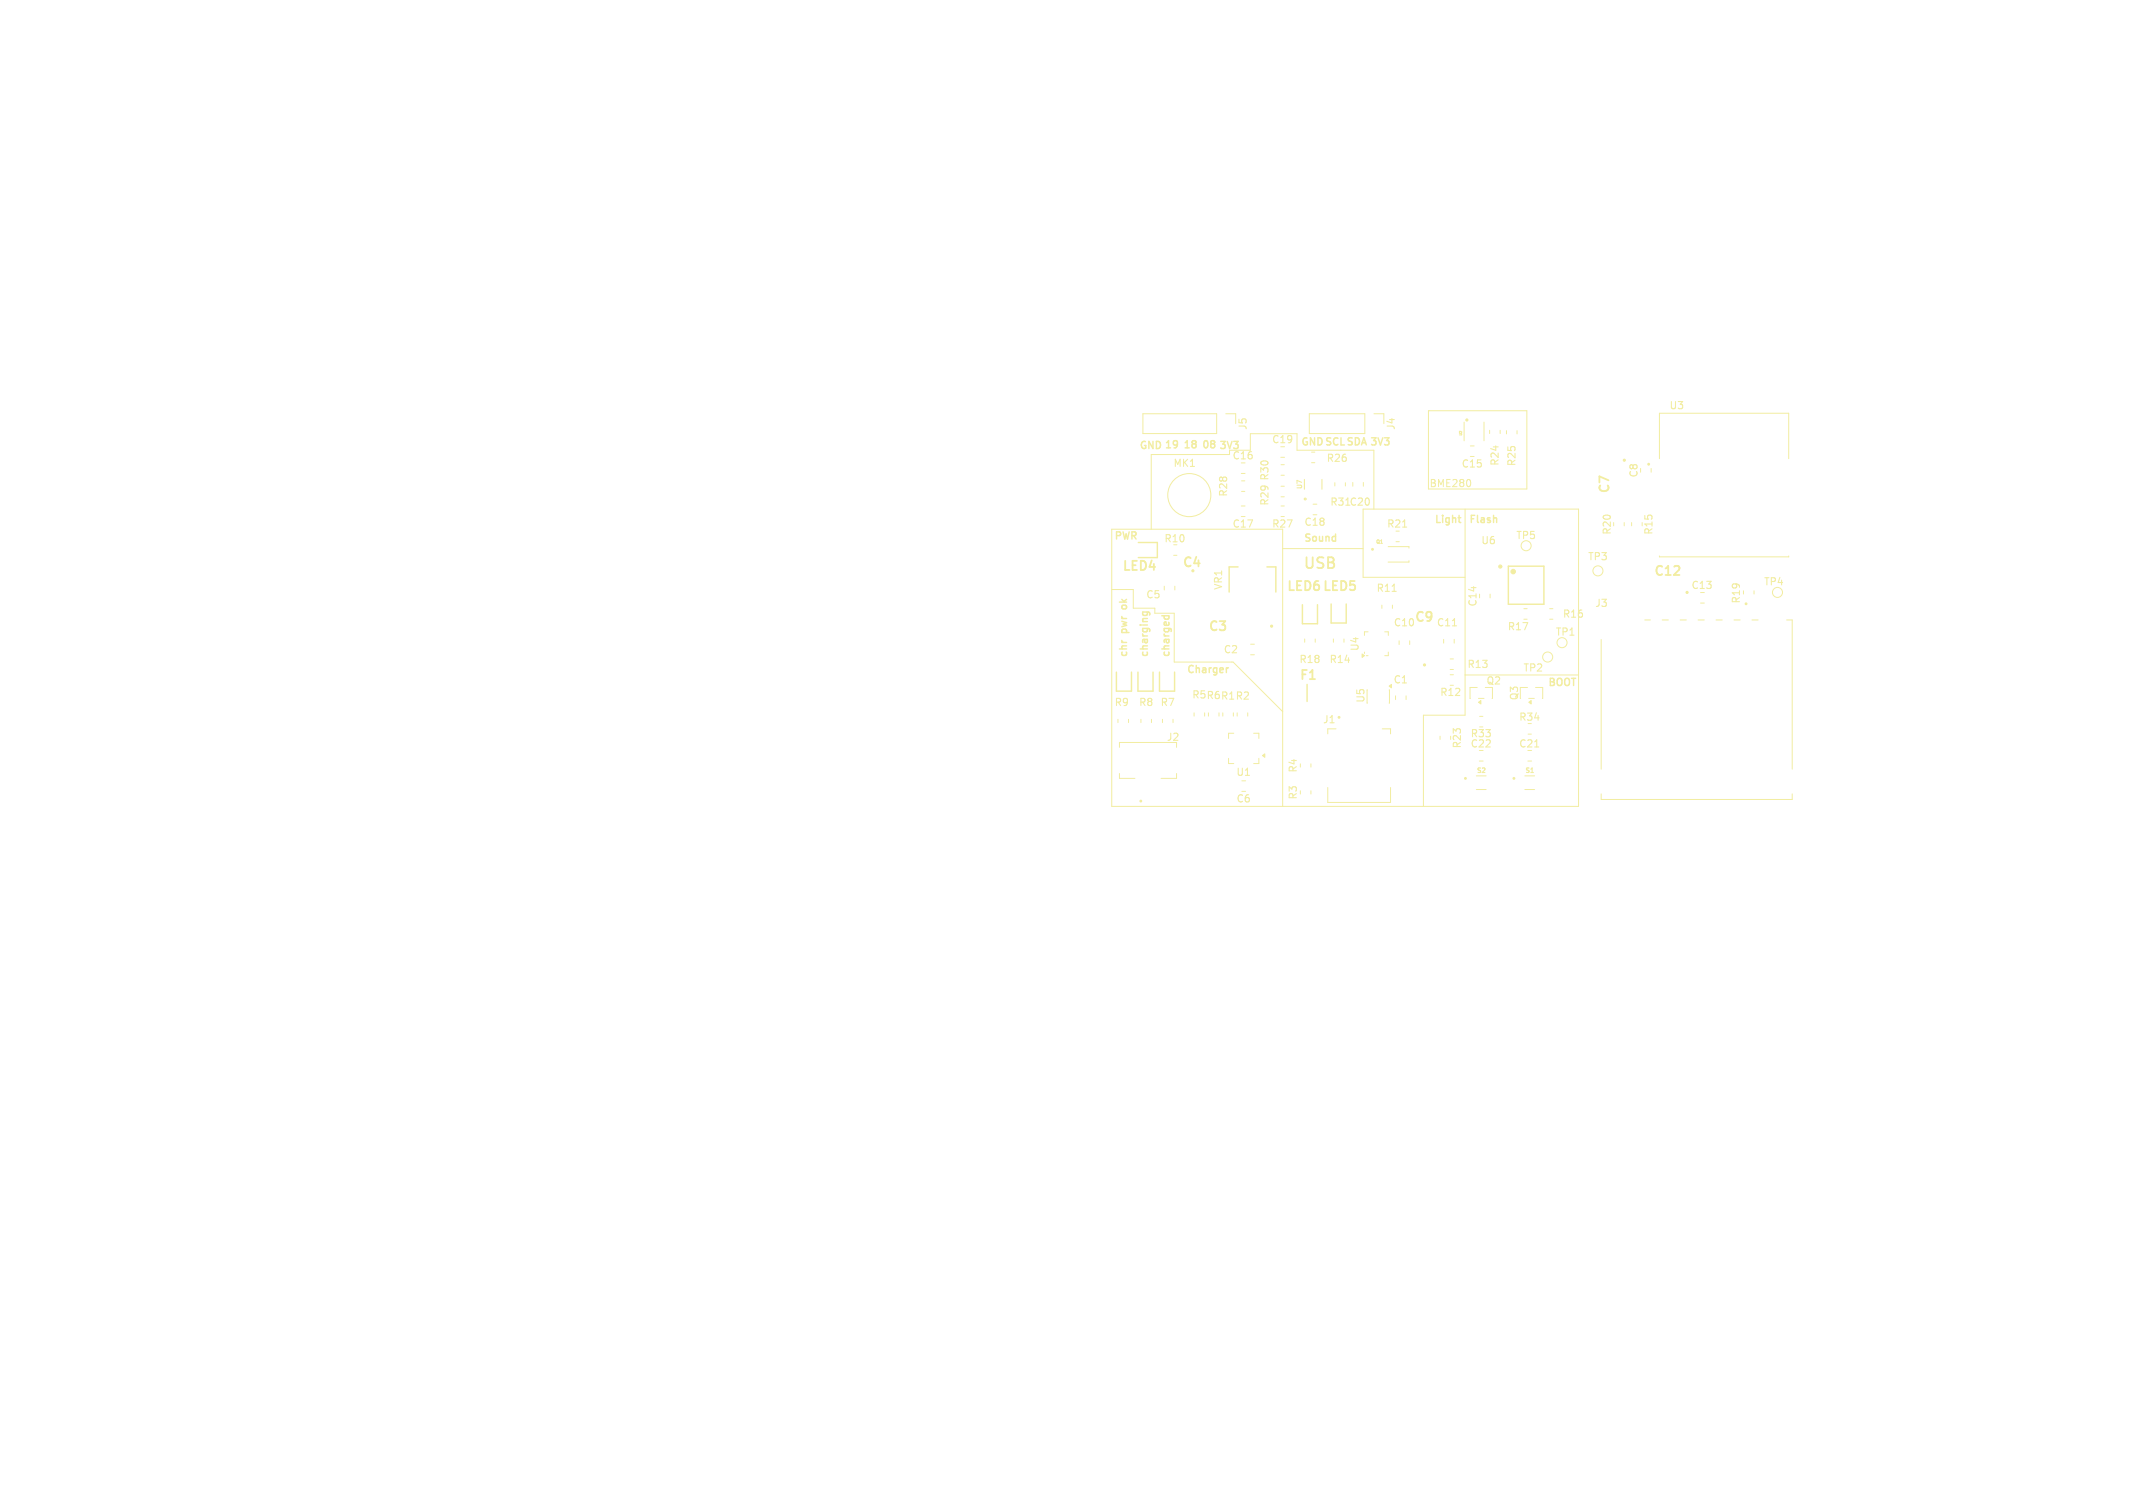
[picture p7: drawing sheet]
<svg xmlns="http://www.w3.org/2000/svg" width="297mm" height="210mm" viewBox="0 0 297 210" stroke-linecap="round" stroke-linejoin="round" font-family="sans-serif">
<defs><g id="words">
<text font-size="2.1" fill="#f2eda1" x="181.4" y="79.3">USB</text>
<g font-size="1.8" fill="#f2eda1">
<text x="224.4" y="68.9" transform="rotate(-90 224.4 68.9)">C7</text>
<text x="156.1" y="79.8">LED4</text>
<text x="164.5" y="79.3">C4</text>
<text x="179" y="82.6">LED6 LED5</text>
<text x="230.2" y="80.5">C12</text>
<text x="168.1" y="88.2">C3</text>
<text x="196.8" y="86.9">C9</text>
<text x="180.8" y="95">F1</text>
</g>
<g font-size="1.4" fill="#f2eda1">
<text x="173.8" y="60" transform="rotate(-90 173.8 60)">J5</text>
<text x="194.4" y="60" transform="rotate(-90 194.4 60)">J4</text>
<text x="232.4" y="57.2">U3</text>
<text x="158.6" y="62.6">GND 19</text>
<text x="163.3" y="65.2">MK1</text>
<text x="164.7" y="62.5">18</text>
<text x="167.3" y="62.5">08</text>
<text x="169.7" y="62.6">3V3</text>
<text x="171.5" y="64.2">C16</text>
<text x="177" y="61.9">C19</text>
<text x="181.1" y="62.1">GNDSCLSDA 3V3</text>
<text x="184.6" y="64.5">R26</text>
<text x="203.4" y="65.3">C15</text>
<text x="208.9" y="65" transform="rotate(-90 208.9 65)">R24</text>
<text x="211.2" y="65" transform="rotate(-90 211.2 65)">R25</text>
<text x="171.1" y="69.3" transform="rotate(-90 171.1 69.3)">R28</text>
<text x="176.8" y="70.5" transform="rotate(-90 176.8 70.5)">R29 R30</text>
<text x="185.1" y="70.6">R31C20</text>
<text x="199" y="67.9">BME280</text>
<text x="228.2" y="66.6" transform="rotate(-90 228.2 66.6)">C8</text>
<text x="155.1" y="75.2">PWR</text>
<text x="162" y="75.7">R10</text>
<text x="171.5" y="73.7">C17</text>
<text x="177" y="73.7">R27</text>
<text x="181.5" y="75.5">Sound</text>
<text x="181.5" y="73.4">C18</text>
<text x="193" y="73.7">R21</text>
<text x="199.7" y="72.9">Light</text>
<text x="204.5" y="72.9">Flash</text>
<text x="206.1" y="76">U6</text>
<text x="211" y="75.3">TP5</text>
<text x="224.5" y="74.6" transform="rotate(-90 224.5 74.6)">R20</text>
<text x="230.3" y="74.6" transform="rotate(-90 230.3 74.6)">R15</text>
<text x="159.5" y="83.5">C5</text>
<text x="170.4" y="82.3" transform="rotate(-90 170.4 82.3)">VR1</text>
<text x="191.6" y="82.6">R11</text>
<text x="221" y="78.2">TP3</text>
<text x="235.4" y="82.2">C13</text>
<text x="245.5" y="81.7">TP4</text>
<text x="157" y="88.1" transform="rotate(-90 157 88.1)">pwr</text>
<text x="157" y="84.3" transform="rotate(-90 157 84.3)">ok</text>
<text x="194" y="87.4">C10</text>
<text x="200" y="87.4">C11</text>
<text x="205.8" y="84.6" transform="rotate(-90 205.8 84.6)">C14</text>
<text x="209.8" y="88">R17</text>
<text x="216.5" y="88.7">TP1</text>
<text x="217.5" y="86.2">R16</text>
<text x="222" y="84.7">J3</text>
<text x="242.5" y="84.2" transform="rotate(-90 242.5 84.2)">R19</text>
<text x="157" y="91.6" transform="rotate(-90 157 91.6)">chr</text>
<text x="159.9" y="91.6" transform="rotate(-90 159.9 91.6)">charging</text>
<text x="162.9" y="91.6" transform="rotate(-90 162.9 91.6)">charged</text>
<text x="165.2" y="93.8">Charger</text>
<text x="170.3" y="91.2">C2</text>
<text x="180.8" y="92.5">R18</text>
<text x="185" y="92.5">R14</text>
<text x="189.4" y="90.8" transform="rotate(-90 189.4 90.8)">U4</text>
<text x="193.9" y="95.4">C1</text>
<text x="204.2" y="93.2">R13</text>
<text x="206.9" y="95.5">Q2</text>
<text x="212" y="93.7">TP2</text>
<text x="215.5" y="95.6">BOOT</text>
<text x="155.1" y="98.5">R9</text>
<text x="158.5" y="98.5">R8</text>
<text x="161.5" y="98.5">R7</text>
<text x="165.9" y="97.5">R5R6R1 R2</text>
<text x="184.1" y="100.9">J1</text>
<text x="190.2" y="98" transform="rotate(-90 190.2 98)">U5</text>
<text x="200.4" y="97.1">R12</text>
<text x="211.4" y="100.6">R34</text>
<text x="211.6" y="97.6" transform="rotate(-90 211.6 97.6)">Q3</text>
<text x="162.4" y="103.4">J2</text>
<text x="180.8" y="107.7" transform="rotate(-90 180.8 107.7)">R4</text>
<text x="203.6" y="104.3" transform="rotate(-90 203.6 104.3)">R23</text>
<text x="204.7" y="102.9">R33</text>
<text x="204.7" y="104.3">C22</text>
<text x="211.4" y="104.3">C21</text>
<text x="172" y="108.3">U1</text>
<text x="172.1" y="112">C6</text>
<text x="180.8" y="111.5" transform="rotate(-90 180.8 111.5)">R3</text>
</g>
<g font-size=".9" fill="#f2eda1">
<text x="181.5" y="68.3" transform="rotate(-90 181.5 68.3)">U7</text>
<text x="205.5" y="107.8">S2</text>
<text x="212.3" y="107.8">S1</text>
</g>
<text font-size=".7" fill="#f2eda1" x="191.5" y="75.9">Q1</text>
<text font-size=".4" fill="#f2eda1" x="203.7" y="60.7" transform="rotate(-90 203.7 60.7)">U2</text>
</g></defs>
<g fill="none" stroke="#f2eda1" stroke-width=".14">
<path d="M159.1 57.6h10.3v2.8h-10.3zM170.7 57.6h1.4v1.4M182.3 57.6h7.7v2.8h-7.7zM191.3 57.6h1.4v1.4M198.9 57.2h13.7v10.9h-13.7zM203.9 58.8v2.6M206.6 58.8v2.6M207.4 59.9v.5M208.9 59.9v.5M209.8 60v.4M211.2 60v.4M163.4 77.3h.5"/>
<path d="M171.2 62.7h2.9v-2.3h6.5v2.3h10.7v8.2M171.2 63.3h-10.9v10.4M172.8 70.5h.6M172.8 71.9h.6M172.8 65.9h.6M172.9 67h.4M172.9 68.4h.4M178.3 63.7h.6M178.4 70.5h.4M178.4 71.9h.4M178.4 64.7h.4M178.4 66.2h.4"/>
<path d="M178.4 67.7h.4M178.4 69.2h.4M178.6 76.4h11.2M182.6 63h.5M182.6 64.4h.5M182.8 70.2h.6M182.8 71.7h.6M185.9 67.2v.5M187.3 67.2v.5M188.4 67.2v.5M189.8 67.2v.5M192.2 75.7h.3"/>
<path d="M193.3 76.1h2.9v.2M194.4 75.4h.4M196.2 78.1v.2h-2.9M204 70.9v28.7h-5.8v12.7M204.7 67v.6M204.7 62.1h.6M204.7 63.6h.6M226.2 72.8v.4M227.2 72.8v.4M228.7 72.8v.4M229.9 65.2v.6M231.1 63.9v-6.3h18v6.3"/>
<path d="M231.1 77.4v.2h18v-.2M154.8 82.1h3v2.6h3v.7h2.7v6.8h8.2l6.9 6.9M162.1 81.6v.6M163.6 81.6v.6M166.3 99.3v.4M167.7 99.3v.4M168.3 99.3v.4M169.7 99.3v.4M170.3 99.3v.4M171.7 99.3v.4M172.3 99.3v.4M173.7 99.3v.4"/>
<path d="M174.1 89.7h.6M174.1 91.2h.6M181.7 89v.4M183.1 89v.4M185.7 89v.4M187.1 89v.4M190 90.8v.2M190.2 91.3h.3M190.5 88h-.5v.5M192.4 84.3v.4M192.8 88h.5v.5M193.3 90.8v.5h-.5"/>
<path d="M193.4 96.1v1.8M193.9 84.3v.4M194.3 96.9v.5M194.8 89.2v.6M195.8 96.9v.5M196.3 89.2v.6M201 89v.6M201.9 94h.5M201.9 95.4h.5M201.9 91.8h.5M201.9 93.2h.5M202.5 89v.6"/>
<path d="M204 80.4h-14.2v-9.5h30v41.4h-65v-38.6h23.8v38.6M204 94h15.8M205.7 95.7h-1v1.6M205.9 97.3h.7M206 99.8h.5M207.5 82.7v.6M207.8 95.7v1.6M211.7 95.7h1M212.2 84.8h.4M212.2 86.2h.4M212.9 97.3h.7M213.8 95.7h1v1.6"/>
<path d="M215.8 84.8h.4M215.8 86.2h.4M223 89.1v18M229 86.3h.8M231.4 86.3h.9M233.9 86.3h.9M236.4 86.3h.9M236.8 84h.5M238.9 86.3h.9M241.4 86.3h.9M243.9 86.3h.9M244.2 82.3v.4"/>
<path d="M248.8 86.3h.7v20.8M155.7 100.2v.4M155.9 104.1v-.7h7.9v.7M155.9 107.7v.7h2.1M157.1 100.2v.4M158.9 100.2v.4M160.3 100.2v.4M161.9 100.2v.4M163.3 100.2v.4M163.8 107.7v.7h-2.1M171.1 105.6v.7h.7M171.8 102.1h-.7v.7"/>
<path d="M172.9 110.2h.5M174.6 102.1h.7v.7M175.3 105.6v.7h-.7M182.5 106.4v.4M182.5 110.1v.5M184.9 109.7v2.1h8.7v-2.1M186 101.5h-1.1v.7M192.5 101.5h1.1v.7M200.5 102.5v.5M202 102.5v.5M205.6 108.1h1.3M205.6 110h1.3"/>
<path d="M206 106h.5M206 101.2h.5M212.3 108.1h1.4M212.3 110h1.4M212.7 106h.6M212.8 102.2h.4M223 110.6v.7h26.5v-.7"/>
<circle cx="165.6" cy="68.9" r="3"/>
<circle cx="208.9" cy="78.9" r=".1"/>
<circle cx="208.9" cy="78.9" r=".22"/>
<circle cx="209" cy="78.9" r=".1"/>
<circle cx="210.7" cy="79.6" r=".22"/>
<circle cx="210.7" cy="79.7" r=".1"/>
<circle cx="210.7" cy="79.6" r=".1"/>
<circle cx="210.7" cy="79.6" r=".14"/>
<circle cx="210.7" cy="79.6" r=".32"/>
<circle cx="212.5" cy="76" r=".7"/>
<circle cx="222.5" cy="79.5" r=".7"/>
<circle cx="215.5" cy="91.5" r=".7"/>
<circle cx="217.5" cy="89.5" r=".7"/>
<circle cx="247.5" cy="82.5" r=".7"/>
</g>
<g fill="none" stroke="#f2eda1" stroke-width=".2">
<path d="M158.5 75.6h2.6v2.1h-2.6M172.4 79h-1.3v3.5M176.4 79h1.2v3.5M210 78.9h5v5.3h-5zM155.5 93.6v2.7h2v-2.7M156.3 84.8h.5M158.4 93.6v2.7h2.1v-2.7M159.1 85.2h.8l.2 .1M159.1 85.2v.1M159.7 85.2l.1 .1M161.4 93.6v2.7h2.2v-2.7M161.8 85.8h1"/>
<path d="M162.1 85.8h.1M162.7 85.8h.1M171 93h.1M181.4 84.2v2.7h2v-2.7M182 95.3v2.4M185.3 84.1v2.7h2.1v-2.7"/>
<circle cx="191.1" cy="76.5" r=".1"/>
<circle cx="229.6" cy="64.7" r=".1"/>
<circle cx="186.4" cy="99.9" r=".1"/>
<circle cx="243.1" cy="84.1" r=".1"/>
<circle cx="158.8" cy="111.6" r=".1"/>
<circle cx="204.1" cy="108.4" r=".1"/>
<circle cx="210.8" cy="108.4" r=".1"/>
</g>
<g fill="none" stroke="#f2eda1" stroke-width=".15">
<path d="M181.6 66.8v1.3M184.1 66.8v1.3M195.3 73.4h.6M193.8 82.4h.6M202.2 87.2h.6M213.2 107.6h.3M213.7 104h.6"/>
<circle cx="181.7" cy="69.5" r=".13"/>
</g>
<g fill="#f2eda1" stroke="#f2eda1" stroke-width=".14">
<path d="M189.7 91.1l.3 .2-.3 .3z"/>
<path d="M175.8 105.2l.3-.2v.5z"/>
<path d="M212.9 97.8l.3-.2v.4z"/>
<path d="M205.9 97.8l.3-.2v.4z"/>
<path d="M193.4 95.6l.4-.3v.5z"/>
<circle cx="177.1" cy="87.2" r=".15"/>
<circle cx="234.9" cy="82.5" r=".15"/>
<circle cx="226.2" cy="64.1" r=".15"/>
<circle cx="204.2" cy="58.5" r=".15"/>
<circle cx="198.3" cy="92.6" r=".15"/>
</g>
<use href="#words"/>
</svg>
